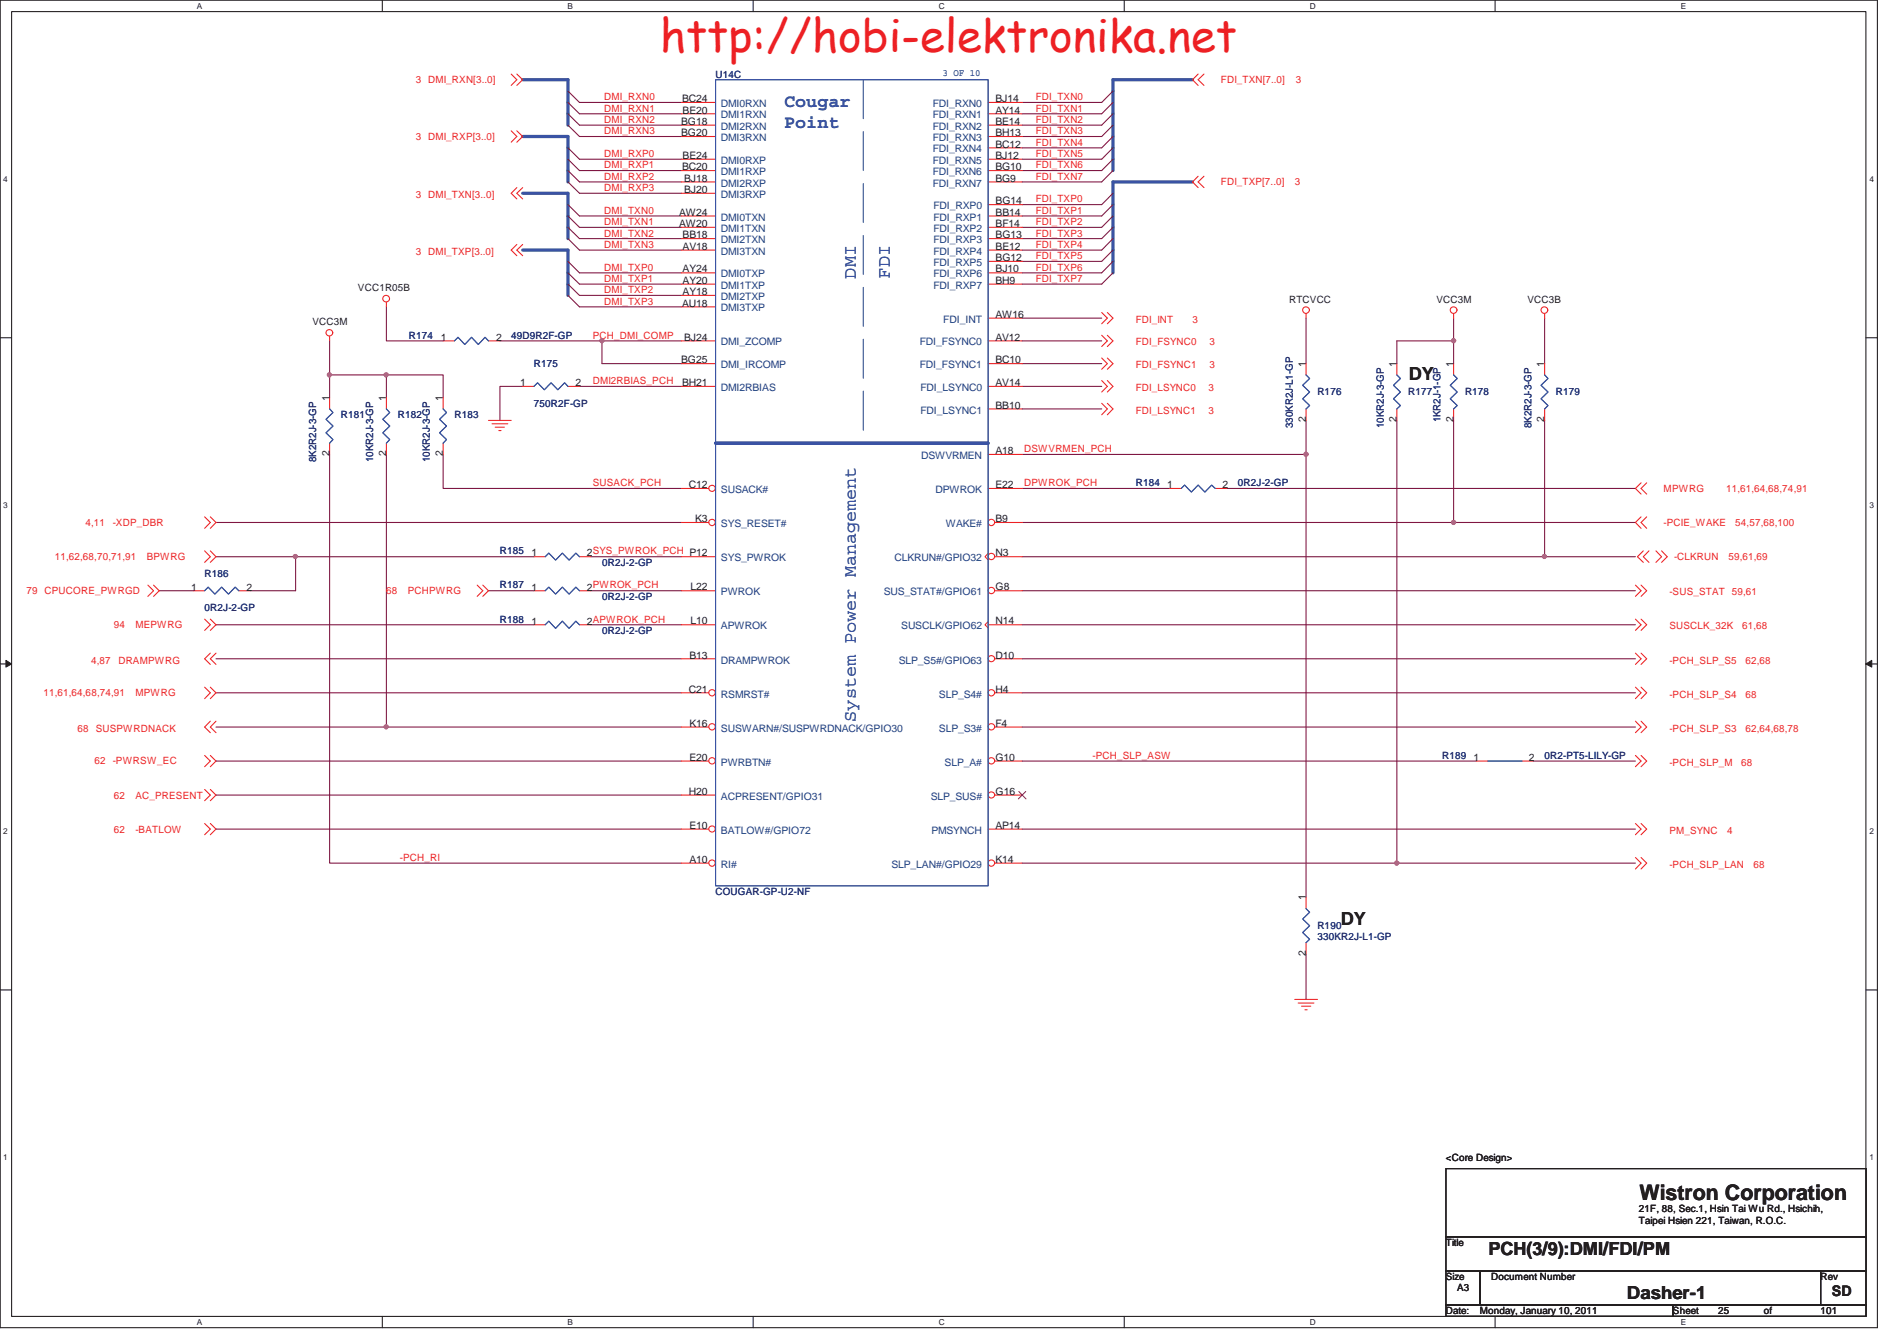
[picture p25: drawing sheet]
<svg xmlns="http://www.w3.org/2000/svg" width="297mm" height="210mm" viewBox="0 0 297 210" stroke-linecap="round" stroke-linejoin="round" font-family="sans-serif">
<defs><g id="words">
<text font-size="7.1" fill="#ed2024" x="103.3" y="8.1">http://hobi-elektronika.net</text>
<text font-size="3.3" fill="#231f20" x="256.7" y="187.9">Wistron Corporation</text>
<g font-size="2.8" fill="#3a53a4">
<text x="122.8" y="16.8">Cougar</text>
<text x="122.8" y="20">Point</text>
<text x="134" y="43.6" transform="rotate(-90 134 43.6)">DMI</text>
<text x="139.3" y="43.6" transform="rotate(-90 139.3 43.6)">FDI</text>
<text x="134" y="113" transform="rotate(-90 134 113)">System Power Management</text>
</g>
<g font-size="2.8" fill="#231f20">
<text x="220.6" y="59.6">DY</text>
<text x="209.9" y="144.9">DY</text>
<text x="233.1" y="196.5">PCH(3/9):DMI/FDI/PM</text>
<text x="254.8" y="203.4">Dasher-1</text>
</g>
<text font-size="2.3" fill="#231f20" x="286.8" y="202.9">SD</text>
<text font-size="1.6" fill="#3a53a4" x="147.6" y="11.9">3 OF 10</text>
<g font-size="1.6" fill="#ec2426">
<text x="65.1" y="13">3 DMI_RXN[3..0]</text>
<text x="94.6" y="15.7">DMI_RXN0</text>
<text x="94.6" y="17.5">DMI_RXN1</text>
<text x="162.2" y="15.7">FDI_TXN0</text>
<text x="162.2" y="17.5">FDI_TXN1</text>
<text x="191.2" y="13">FDI_TXN[7..0]</text>
<text x="202.9" y="13">3</text>
<text x="65.1" y="21.9">3 DMI_RXP[3..0]</text>
<text x="94.6" y="19.3">DMI_RXN2</text>
<text x="94.6" y="21">DMI_RXN3</text>
<text x="162.2" y="19.3">FDI_TXN2</text>
<text x="162.2" y="21">FDI_TXN3</text>
<text x="162.2" y="22.8">FDI_TXN4</text>
<text x="94.6" y="24.6">DMI_RXP0</text>
<text x="94.6" y="26.4">DMI_RXP1</text>
<text x="94.6" y="28.1">DMI_RXP2</text>
<text x="94.6" y="29.9">DMI_RXP3</text>
<text x="162.2" y="24.6">FDI_TXN5</text>
<text x="162.2" y="26.4">FDI_TXN6</text>
<text x="162.2" y="28.1">FDI_TXN7</text>
<text x="191.2" y="29">FDI_TXP[7..0]</text>
<text x="202.7" y="29">3</text>
<text x="65.1" y="31">3 DMI_TXN[3..0]</text>
<text x="94.6" y="33.5">DMI_TXN0</text>
<text x="94.6" y="35.3">DMI_TXN1</text>
<text x="162.2" y="31.7">FDI_TXP0</text>
<text x="162.2" y="33.5">FDI_TXP1</text>
<text x="162.2" y="35.3">FDI_TXP2</text>
<text x="65.1" y="39.9">3 DMI_TXP[3..0]</text>
<text x="94.6" y="37">DMI_TXN2</text>
<text x="94.6" y="38.8">DMI_TXN3</text>
<text x="162.2" y="37">FDI_TXP3</text>
<text x="162.2" y="38.8">FDI_TXP4</text>
<text x="162.2" y="40.6">FDI_TXP5</text>
<text x="94.6" y="42.4">DMI_TXP0</text>
<text x="94.6" y="44.1">DMI_TXP1</text>
<text x="94.6" y="45.9">DMI_TXP2</text>
<text x="94.6" y="47.7">DMI_TXP3</text>
<text x="162.2" y="42.4">FDI_TXP6</text>
<text x="162.2" y="44.1">FDI_TXP7</text>
<text x="92.8" y="53">PCH_DMI_COMP</text>
<text x="177.8" y="50.6">FDI_INT</text>
<text x="186.7" y="50.6">3</text>
<text x="177.8" y="54.1">FDI_FSYNC0</text>
<text x="177.8" y="57.6">FDI_FSYNC1</text>
<text x="189.4" y="54.1">3</text>
<text x="189.4" y="57.6">3</text>
<text x="92.8" y="60.2">DMI2RBIAS_PCH</text>
<text x="177.8" y="61.2">FDI_LSYNC0</text>
<text x="177.8" y="64.8">FDI_LSYNC1</text>
<text x="189.2" y="61.2">3</text>
<text x="189.2" y="64.8">3</text>
<text x="160.4" y="70.8">DSWVRMEN_PCH</text>
<text x="92.8" y="76.2">SUSACK_PCH</text>
<text x="160.4" y="76.2">DPWROK_PCH</text>
<text x="260.5" y="77.1">MPWRG</text>
<text x="270.3" y="77.1">11,61,64,68,74,91</text>
<text x="13.4" y="82.4">4,11</text>
<text x="17.6" y="82.4">-XDP_DBR</text>
<text x="260.5" y="82.4">-PCIE_WAKE</text>
<text x="271.7" y="82.4">54,57,68,100</text>
<text x="8.6" y="87.7">11,62,68,70,71,91</text>
<text x="23" y="87.7">BPWRG</text>
<text x="262.1" y="87.7">-CLKRUN</text>
<text x="270.6" y="87.7">59,61,69</text>
<text x="4.1" y="93">79 CPUCORE_PWRGD</text>
<text x="60.5" y="93">68</text>
<text x="63.9" y="93">PCHPWRG</text>
<text x="261.4" y="93.2">-SUS_STAT 59,61</text>
<text x="17.8" y="98.4">94</text>
<text x="21.2" y="98.4">MEPWRG</text>
<text x="261.4" y="98.5">SUSCLK_32K</text>
<text x="272.8" y="98.5">61,68</text>
<text x="14.3" y="103.9">4,87</text>
<text x="18.5" y="103.9">DRAMPWRG</text>
<text x="261.4" y="103.9">-PCH_SLP_S5</text>
<text x="273.3" y="103.9">62,68</text>
<text x="6.8" y="109">11,61,64,68,74,91</text>
<text x="21.2" y="109">MPWRG</text>
<text x="261.4" y="109.2">-PCH_SLP_S4</text>
<text x="273.3" y="109.2">68</text>
<text x="12.1" y="114.6">68 SUSPWRDNACK</text>
<text x="14.8" y="119.7">62 -PWRSW_EC</text>
<text x="171.1" y="118.8">-PCH_SLP_ASW</text>
<text x="261.4" y="114.6">-PCH_SLP_S3</text>
<text x="261.4" y="119.9">-PCH_SLP_M</text>
<text x="272.6" y="119.9">68</text>
<text x="273.3" y="114.6">62,64,68,78</text>
<text x="17.8" y="125.1">62</text>
<text x="21.2" y="125.1">AC_PRESENT</text>
<text x="17.8" y="130.4">62</text>
<text x="21.2" y="130.4">-BATLOW</text>
<text x="261.4" y="130.6">PM_SYNC</text>
<text x="270.5" y="130.6">4</text>
<text x="62.6" y="134.8">-PCH_RI</text>
<text x="261.4" y="135.9">-PCH_SLP_LAN</text>
<text x="274.6" y="135.9">68</text>
</g>
<g font-size="1.6" fill="#231f20">
<text x="106.8" y="16">BC24</text>
<text x="106.9" y="17.8">BE20</text>
<text x="155.9" y="16">BJ14</text>
<text x="155.9" y="17.8">AY14</text>
<text x="106.7" y="19.6">BG18</text>
<text x="106.7" y="21.3">BG20</text>
<text x="155.9" y="19.6">BE14</text>
<text x="155.9" y="21.3">BH13</text>
<text x="155.9" y="23.1">BC12</text>
<text x="106.8" y="26.7">BC20</text>
<text x="106.9" y="24.9">BE24</text>
<text x="107.1" y="28.4">BJ18</text>
<text x="155.9" y="24.9">BJ12</text>
<text x="155.9" y="26.7">BG10</text>
<text x="155.9" y="28.4">BG9</text>
<text x="106.3" y="33.8">AW24</text>
<text x="106.3" y="35.5">AW20</text>
<text x="107.1" y="30.2">BJ20</text>
<text x="155.9" y="32">BG14</text>
<text x="155.9" y="33.8">BB14</text>
<text x="155.9" y="35.5">BF14</text>
<text x="106.9" y="37.3">BB18</text>
<text x="106.9" y="39.1">AV18</text>
<text x="155.9" y="37.3">BG13</text>
<text x="155.9" y="39.1">BE12</text>
<text x="155.9" y="40.9">BG12</text>
<text x="56.1" y="45.6">VCC1R05B</text>
<text x="106.8" y="48">AU18</text>
<text x="106.9" y="42.7">AY24</text>
<text x="106.9" y="44.4">AY20</text>
<text x="106.9" y="46.2">AY18</text>
<text x="155.9" y="42.7">BJ10</text>
<text x="155.9" y="44.4">BH9</text>
<text x="201.9" y="47.4">RTCVCC</text>
<text x="224.9" y="47.4">VCC3M</text>
<text x="239.2" y="47.4">VCC3B</text>
<text x="48.9" y="50.9">VCC3M</text>
<text x="69" y="53.3">1</text>
<text x="77.7" y="53.3">2</text>
<text x="107.1" y="53.3">BJ24</text>
<text x="155.9" y="49.8">AW16</text>
<text x="155.9" y="53.3">AV12</text>
<text x="106.7" y="56.9">BG25</text>
<text x="155.9" y="56.9">BC10</text>
<text x="204.5" y="57.5" transform="rotate(-90 204.5 57.5)">1</text>
<text x="218.7" y="57.5" transform="rotate(-90 218.7 57.5)">1</text>
<text x="227.6" y="57.5" transform="rotate(-90 227.6 57.5)">1</text>
<text x="241.8" y="57.5" transform="rotate(-90 241.8 57.5)">1</text>
<text x="51.6" y="62.8" transform="rotate(-90 51.6 62.8)">1</text>
<text x="60.5" y="62.8" transform="rotate(-90 60.5 62.8)">1</text>
<text x="69.4" y="62.8" transform="rotate(-90 69.4 62.8)">1</text>
<text x="81.4" y="60.4">1</text>
<text x="90.1" y="60.4">2</text>
<text x="106.8" y="60.4">BH21</text>
<text x="155.9" y="60.4">AV14</text>
<text x="155.9" y="64">BB10</text>
<text x="51.6" y="71.5" transform="rotate(-90 51.6 71.5)">2</text>
<text x="60.5" y="71.5" transform="rotate(-90 60.5 71.5)">2</text>
<text x="69.4" y="71.5" transform="rotate(-90 69.4 71.5)">2</text>
<text x="155.9" y="71.1">A18</text>
<text x="204.5" y="66.1" transform="rotate(-90 204.5 66.1)">2</text>
<text x="218.7" y="66.1" transform="rotate(-90 218.7 66.1)">2</text>
<text x="227.6" y="66.1" transform="rotate(-90 227.6 66.1)">2</text>
<text x="241.8" y="66.1" transform="rotate(-90 241.8 66.1)">2</text>
<text x="107.9" y="76.5">C12</text>
<text x="155.9" y="76.5">E22</text>
<text x="182.8" y="76.5">1</text>
<text x="191.4" y="76.5">2</text>
<text x="108.8" y="81.8">K3</text>
<text x="155.9" y="81.8">B9</text>
<text x="83.2" y="87.1">1</text>
<text x="91.9" y="87.1">2SYS_PWROK_PCH P12</text>
<text x="155.9" y="87.1">N3</text>
<text x="29.9" y="92.5">1</text>
<text x="38.6" y="92.5">2</text>
<text x="83.2" y="92.5">1</text>
<text x="91.9" y="92.5">2PWROK_PCH</text>
<text x="108.1" y="92.4">L22</text>
<text x="155.9" y="92.4">G8</text>
<text x="83.2" y="97.8">1</text>
<text x="91.9" y="97.8">2APWROK_PCH</text>
<text x="108.1" y="97.8">L10</text>
<text x="155.9" y="97.8">N14</text>
<text x="107.9" y="103.1">B13</text>
<text x="155.9" y="103.1">D10</text>
<text x="107.9" y="108.5">C21</text>
<text x="107.9" y="113.8">K16</text>
<text x="155.9" y="113.8">F4</text>
<text x="155.9" y="108.5">H4</text>
<text x="107.9" y="119.1">E20</text>
<text x="155.9" y="119.1">G10</text>
<text x="230.7" y="119.1">1</text>
<text x="239.4" y="119.1">2</text>
<text x="107.9" y="124.4">H20</text>
<text x="155.9" y="124.4">G16</text>
<text x="107.9" y="129.8">E10</text>
<text x="155.9" y="129.8">AP14</text>
<text x="107.9" y="135.1">A10</text>
<text x="155.9" y="135.1">K14</text>
<text x="204.5" y="141" transform="rotate(-90 204.5 141)">1</text>
<text x="204.5" y="149.7" transform="rotate(-90 204.5 149.7)">2</text>
<text x="226.4" y="181.8">&lt;Core Design&gt;</text>
<text x="256.6" y="189.8">21F, 88, Sec.1, Hsin Tai Wu Rd., Hsichih,</text>
<text x="256.6" y="191.6">Taipei Hsien 221, Taiwan, R.O.C.</text>
<text x="226.4" y="195.1">Title</text>
<text x="226.4" y="200.5">Size</text>
<text x="228.2" y="202.2">A3</text>
<text x="233.5" y="200.5">Document Number</text>
<text x="285.1" y="200.5">Rev</text>
<text x="226.4" y="205.8">Date:</text>
<text x="231.7" y="205.8">Monday, January 10, 2011</text>
<text x="262" y="205.8">Sheet</text>
<text x="269" y="205.8">25</text>
<text x="276.2" y="205.8">of</text>
<text x="285" y="205.8">101</text>
</g>
<g font-size="1.6" fill="#2d2d72">
<text x="112" y="12.1">U14C</text>
<text x="64" y="53">R174</text>
<text x="80" y="53">49D9R2F-GP</text>
<text x="83.6" y="57.5">R175</text>
<text x="53.4" y="65.5">R181</text>
<text x="62.3" y="65.5">R182</text>
<text x="71.2" y="65.5">R183</text>
<text x="83.6" y="63.7">750R2F-GP</text>
<text x="206.3" y="61.9">R176</text>
<text x="220.5" y="61.9">R177</text>
<text x="229.4" y="61.9">R178</text>
<text x="243.6" y="61.9">R179</text>
<text x="202.4" y="67" transform="rotate(-90 202.4 67)">330KR2J-L1-GP</text>
<text x="216.7" y="67" transform="rotate(-90 216.7 67)">10KR2J-3-GP</text>
<text x="225.6" y="66.1" transform="rotate(-90 225.6 66.1)">1KR2J-1-GP</text>
<text x="239.8" y="67" transform="rotate(-90 239.8 67)">8K2R2J-3-GP</text>
<text x="49.5" y="72.4" transform="rotate(-90 49.5 72.4)">8K2R2J-3-GP</text>
<text x="58.4" y="72.4" transform="rotate(-90 58.4 72.4)">10KR2J-3-GP</text>
<text x="67.3" y="72.4" transform="rotate(-90 67.3 72.4)">10KR2J-3-GP</text>
<text x="177.8" y="76.2">R184</text>
<text x="193.8" y="76.2">0R2J-2-GP</text>
<text x="78.3" y="86.8">R185</text>
<text x="94.3" y="88.6">0R2J-2-GP</text>
<text x="32" y="90.4">R186</text>
<text x="32" y="95.7">0R2J-2-GP</text>
<text x="78.3" y="92.1">R187</text>
<text x="94.3" y="93.9">0R2J-2-GP</text>
<text x="78.3" y="97.5">R188</text>
<text x="94.3" y="99.3">0R2J-2-GP</text>
<text x="225.8" y="118.8">R189</text>
<text x="241.8" y="118.8">0R2-PT5-LILY-GP</text>
<text x="112" y="140.2">COUGAR-GP-U2-NF</text>
<text x="206.3" y="145.5">R190</text>
<text x="206.3" y="147.3">330KR2J-L1-GP</text>
</g>
<g font-size="1.6" fill="#1d437e">
<text x="112.9" y="16.8">DMI0RXN</text>
<text x="146.1" y="16.8">FDI_RXN0</text>
<text x="112.9" y="18.5">DMI1RXN</text>
<text x="112.9" y="20.3">DMI2RXN</text>
<text x="112.9" y="22.1">DMI3RXN</text>
<text x="146.1" y="18.5">FDI_RXN1</text>
<text x="146.1" y="20.3">FDI_RXN2</text>
<text x="146.1" y="22.1">FDI_RXN3</text>
<text x="146.1" y="23.9">FDI_RXN4</text>
<text x="112.9" y="25.7">DMI0RXP</text>
<text x="112.9" y="27.4">DMI1RXP</text>
<text x="112.9" y="29.2">DMI2RXP</text>
<text x="146.1" y="25.7">FDI_RXN5</text>
<text x="146.1" y="27.4">FDI_RXN6</text>
<text x="146.1" y="29.2">FDI_RXN7</text>
<text x="112.9" y="31">DMI3RXP</text>
<text x="112.9" y="34.5">DMI0TXN</text>
<text x="146.2" y="32.8">FDI_RXP0</text>
<text x="146.2" y="34.5">FDI_RXP1</text>
<text x="112.9" y="36.3">DMI1TXN</text>
<text x="112.9" y="38.1">DMI2TXN</text>
<text x="112.9" y="39.9">DMI3TXN</text>
<text x="146.2" y="36.3">FDI_RXP2</text>
<text x="146.2" y="38.1">FDI_RXP3</text>
<text x="146.2" y="39.9">FDI_RXP4</text>
<text x="146.2" y="41.7">FDI_RXP5</text>
<text x="112.9" y="43.4">DMI0TXP</text>
<text x="112.9" y="45.2">DMI1TXP</text>
<text x="112.9" y="47">DMI2TXP</text>
<text x="146.2" y="43.4">FDI_RXP6</text>
<text x="146.2" y="45.2">FDI_RXP7</text>
<text x="112.9" y="48.8">DMI3TXP</text>
<text x="147.7" y="50.6">FDI_INT</text>
<text x="112.9" y="54.1">DMI_ZCOMP</text>
<text x="112.9" y="57.6">DMI_IRCOMP</text>
<text x="144" y="54.1">FDI_FSYNC0</text>
<text x="144" y="57.6">FDI_FSYNC1</text>
<text x="112.9" y="61.2">DMI2RBIAS</text>
<text x="144.1" y="61.2">FDI_LSYNC0</text>
<text x="144.1" y="64.8">FDI_LSYNC1</text>
<text x="144.2" y="71.9">DSWVRMEN</text>
<text x="112.9" y="77.2">SUSACK#</text>
<text x="146.5" y="77.2">DPWROK</text>
<text x="112.9" y="82.6">SYS_RESET#</text>
<text x="148.1" y="82.6">WAKE#</text>
<text x="112.9" y="87.9">SYS_PWROK</text>
<text x="140.1" y="87.9">CLKRUN#/GPIO32</text>
<text x="112.9" y="93.2">PWROK</text>
<text x="138.4" y="93.2">SUS_STAT#/GPIO61</text>
<text x="112.9" y="98.5">APWROK</text>
<text x="141.1" y="98.5">SUSCLK/GPIO62</text>
<text x="112.9" y="103.9">DRAMPWROK</text>
<text x="140.7" y="103.9">SLP_S5#/GPIO63</text>
<text x="112.9" y="109.2">RSMRST#</text>
<text x="147" y="109.2">SLP_S4#</text>
<text x="112.9" y="119.9">PWRBTN#</text>
<text x="112.9" y="114.6">SUSWARN#/SUSPWRDNACK/GPIO30</text>
<text x="147" y="114.6">SLP_S3#</text>
<text x="147.9" y="119.9">SLP_A#</text>
<text x="112.9" y="125.2">ACPRESENT/GPIO31</text>
<text x="145.7" y="125.2">SLP_SUS#</text>
<text x="112.9" y="130.6">BATLOW#/GPIO72</text>
<text x="145.8" y="130.6">PMSYNCH</text>
<text x="112.9" y="135.9">RI#</text>
<text x="139.6" y="135.9">SLP_LAN#/GPIO29</text>
</g>
<g font-size="1.3" fill="#231f20">
<text x="30.8" y="1.4">A</text>
<text x="88.9" y="1.4">B</text>
<text x="147" y="1.4">C</text>
<text x="205.1" y="1.4">D</text>
<text x="263.2" y="1.4">E</text>
<text x=".5" y="28.5">4</text>
<text x="292.7" y="28.5">4</text>
<text x=".5" y="79.6">3</text>
<text x="292.7" y="79.6">3</text>
<text x=".5" y="130.6">2</text>
<text x="292.7" y="130.6">2</text>
<text x=".5" y="181.7">1</text>
<text x="292.7" y="181.7">1</text>
<text x="30.8" y="207.4">A</text>
<text x="88.9" y="207.4">B</text>
<text x="147" y="207.4">C</text>
<text x="205.1" y="207.4">D</text>
<text x="263.2" y="207.4">E</text>
</g>
</g></defs>
<path d="M0 0h294v207.9h-294zM1.8 1.8h290.4v204.3h-290.4z" fill="none" stroke="#231f20" stroke-width=".17"/>
<g fill="#fff">
<path d="M30.8 .2h.8v1.4h-.8z"/>
<path d="M30.8 206.3h.8v1.4h-.8z"/>
</g>
<path d="M59.9 0v1.8M59.9 206.1v1.8" fill="none" stroke="#231f20" stroke-width=".17"/>
<g fill="#fff">
<path d="M88.9 .2h.8v1.4h-.8z"/>
<path d="M88.9 206.3h.8v1.4h-.8z"/>
</g>
<path d="M117.9 0v1.8M117.9 206.1v1.8" fill="none" stroke="#231f20" stroke-width=".17"/>
<g fill="#fff">
<path d="M146.9 .2h.9v1.4h-.9z"/>
<path d="M146.9 206.3h.9v1.4h-.9z"/>
</g>
<path d="M176 0v1.8M176 206.1v1.8" fill="none" stroke="#231f20" stroke-width=".17"/>
<g fill="#fff">
<path d="M205 .2h.9v1.4h-.9z"/>
<path d="M205 206.3h.9v1.4h-.9z"/>
</g>
<path d="M234.1 0v1.8M234.1 206.1v1.8" fill="none" stroke="#231f20" stroke-width=".17"/>
<g fill="#fff">
<path d="M263.1 .2h.8v1.4h-.8z"/>
<path d="M263.1 206.3h.8v1.4h-.8z"/>
<path d="M.5 27.3h.7v1.4h-.7z"/>
<path d="M292.7 27.3h.6v1.4h-.6z"/>
<path d="M.5 78.4h.7v1.4h-.7z"/>
<path d="M292.7 78.4h.6v1.4h-.6z"/>
</g>
<path d="M0 52.9h1.8M292.2 52.9h1.8" fill="none" stroke="#231f20" stroke-width=".17"/>
<g fill="#fff">
<path d="M.5 129.5h.7v1.4h-.7z"/>
<path d="M292.7 129.5h.6v1.4h-.6z"/>
</g>
<path d="M0 104h1.8M292.2 104h1.8" fill="none" stroke="#231f20" stroke-width=".17"/>
<path d="M.9 103.4l.9 .6-.9 .5z" fill="#231f20"/>
<path d="M.9 103.4l.9 .6-.9 .5z" fill="none" stroke="#231f20" stroke-width=".16"/>
<path d="M292.2 104l.9-.6v1.1z" fill="#231f20"/>
<path d="M292.2 104l.9-.6v1.1z" fill="none" stroke="#231f20" stroke-width=".16"/>
<g fill="#fff">
<path d="M.5 180.6h.7v1.4h-.7z"/>
<path d="M292.7 180.6h.6v1.4h-.6z"/>
</g>
<path d="M0 155h1.8M292.2 155h1.8" fill="none" stroke="#231f20" stroke-width=".17"/>
<g fill="none" stroke="#7f1542" stroke-width=".17">
<path d="M90.7 16h16M90.7 17.8h16M90.7 19.6h16M90.7 21.4h16M90.7 24.9h16M90.7 26.7h16M90.7 28.5h16M90.7 30.3h16M90.7 42.7h16M90.7 44.5h16M90.7 46.3h16M90.7 48.1h16"/>
<path d="M94.3 56.9h12.4M94.3 53.4h12.4M160.1 108.5h96M160.1 113.8h96"/>
</g>
<path d="M81.8 12.5h7.1M88.9 17.8v1.8M81.8 39.2h7.1M81.8 21.4h7.1M88.9 26.7v1.8M88.9 44.5v1.8" fill="none" stroke="#3a53a4" stroke-width=".51"/>
<circle cx="94.3" cy="53.3" r=".33" fill="#b8529f"/>
<circle cx="94.3" cy="53.3" r=".33" fill="none" stroke="#b8529f" stroke-width=".17"/>
<g fill="none" stroke="#7f1542" stroke-width=".17">
<path d="M90.7 33.8h16M90.7 35.6h16M90.7 37.4h16M90.7 39.2h16M60.5 48.1v5.3h8.9M33.8 81.8h72.9M92.5 97.8h14.2M227.6 81.8h28.5M33.8 103.2h72.9M33.8 108.5h72.9M33.8 119.2h72.9M33.8 129.8h72.9"/>
<path d="M160.1 129.8h96M218.7 135.2h37.4"/>
</g>
<circle cx="227.6" cy="81.8" r=".33" fill="#b8529f"/>
<circle cx="227.6" cy="81.8" r=".33" fill="none" stroke="#b8529f" stroke-width=".17"/>
<path d="M81.8 30.3h7.1M88.9 35.6v1.8" fill="none" stroke="#3a53a4" stroke-width=".51"/>
<g fill="none" stroke="#7f1542" stroke-width=".17">
<path d="M160.1 17.8h12.4M160.1 19.6h12.4M160.1 16h12.4M160.1 21.4h12.4M160.1 23.2h12.4M160.1 24.9h12.4M160.1 26.7h12.4M160.1 28.5h12.4M160.1 32h12.4M160.1 33.8h12.4M160.1 35.6h12.4M160.1 37.4h12.4"/>
<path d="M160.1 39.2h12.4M94.3 53.4v3.5M160.1 40.9h12.4M160.1 42.7h12.4M160.1 44.5h12.4M160.1 49.8h12.4M218.7 53.4v3.5M227.6 53.4v3.5M160.1 60.5h12.4M160.1 64h12.4M160.1 92.5h96"/>
</g>
<circle cx="227.6" cy="53.3" r=".33" fill="#b8529f"/>
<circle cx="227.6" cy="53.3" r=".33" fill="none" stroke="#b8529f" stroke-width=".17"/>
<path d="M160.1 53.4h12.4M160.1 56.9h12.4M227.6 49.8v3.6h-8.9M241.9 49.8v7.1M46.3 87.2h37.3M92.5 87.2h14.2M160.1 97.8h96M160.1 103.2h96" fill="none" stroke="#7f1542" stroke-width=".17"/>
<path d="M88.9 12.5v5.3M186.7 12.5h-12.4v14.2M88.9 21.4v5.3M88.9 30.3v5.3M88.9 39.2v5.3M186.7 28.5h-12.4v14.2" fill="none" stroke="#3a53a4" stroke-width=".51"/>
<circle cx="46.2" cy="87.1" r=".32" fill="#b8529f"/>
<circle cx="46.2" cy="87.1" r=".32" fill="none" stroke="#b8529f" stroke-width=".17"/>
<path d="M78.3 53.4h16M241.9 87.2h14.2" fill="none" stroke="#7f1542" stroke-width=".17"/>
<circle cx="241.8" cy="87.1" r=".32" fill="#b8529f"/>
<circle cx="241.8" cy="87.1" r=".32" fill="none" stroke="#b8529f" stroke-width=".17"/>
<path d="M60.5 58.7h8.9v3.6M69.4 71.2v5.3h37.3M81.8 60.5h-3.5v5.3M90.7 60.5h16M24.9 92.5h5.4M33.8 97.8h49.8M33.8 87.2h12.5v5.3h-7.1" fill="none" stroke="#7f1542" stroke-width=".17"/>
<circle cx="60.5" cy="58.7" r=".32" fill="#b8529f"/>
<circle cx="60.5" cy="58.7" r=".32" fill="none" stroke="#b8529f" stroke-width=".17"/>
<path d="M51.6 62.3v-3.6h8.9v3.6" fill="none" stroke="#7f1542" stroke-width=".17"/>
<circle cx="51.6" cy="58.7" r=".32" fill="#b8529f"/>
<circle cx="51.6" cy="58.7" r=".32" fill="none" stroke="#b8529f" stroke-width=".17"/>
<path d="M51.6 53.4v5.3M60.5 71.2v42.6" fill="none" stroke="#7f1542" stroke-width=".17"/>
<circle cx="60.5" cy="113.8" r=".32" fill="#b8529f"/>
<circle cx="60.5" cy="113.8" r=".32" fill="none" stroke="#b8529f" stroke-width=".17"/>
<path d="M51.6 71.2v64h55.1M218.7 65.8v69.4M227.6 65.8v16h-67.5M241.9 65.8v21.4h-81.8M76.5 92.5h7.1M92.5 92.5h14.2M33.8 113.8h72.9" fill="none" stroke="#7f1542" stroke-width=".17"/>
<circle cx="218.7" cy="135.1" r=".33" fill="#b8529f"/>
<circle cx="218.7" cy="135.1" r=".33" fill="none" stroke="#b8529f" stroke-width=".17"/>
<path d="M204.5 49.8v7.1M160.1 71.2h44.4M160.1 76.5h23.1M192.1 76.5h64M204.5 65.8v74.7M160.1 135.2h58.6" fill="none" stroke="#7f1542" stroke-width=".17"/>
<circle cx="204.5" cy="71.1" r=".33" fill="#b8529f"/>
<circle cx="204.5" cy="71.1" r=".33" fill="none" stroke="#b8529f" stroke-width=".17"/>
<g fill="none" stroke="#7f1542" stroke-width=".17">
<path d="M88.9 14.3l1.8 1.7M88.9 16l1.8 1.8M88.9 17.8l1.8 1.8M88.9 19.6l1.8 1.8M174.3 14.3l-1.8 1.7M174.3 16l-1.8 1.8M174.3 17.8l-1.8 1.8M174.3 19.6l-1.8 1.8M88.9 32l1.8 1.8M88.9 33.8l1.8 1.8M88.9 35.6l1.8 1.8M88.9 37.4l1.8 1.8"/>
<path d="M88.9 23.2l1.8 1.7M88.9 24.9l1.8 1.8M88.9 26.7l1.8 1.8M88.9 28.5l1.8 1.8M174.3 21.4l-1.8 1.8M174.3 23.2l-1.8 1.7M174.3 24.9l-1.8 1.8M174.3 26.7l-1.8 1.8M174.3 30.3l-1.8 1.7M174.3 32l-1.8 1.8M174.3 33.8l-1.8 1.8M174.3 35.6l-1.8 1.8"/>
<path d="M174.3 37.4l-1.8 1.8M174.3 39.2l-1.8 1.7M88.9 40.9l1.8 1.8M88.9 42.7l1.8 1.8M88.9 44.5l1.8 1.8M88.9 46.3l1.8 1.8M174.3 40.9l-1.8 1.8M174.3 42.7l-1.8 1.8M160.1 119.2h71.1M240.1 119.2h16M33.8 124.5h72.9M204.5 149.4v7.1"/>
</g>
<g fill="none" stroke="#ec2426" stroke-width=".17">
<path d="M80 11.6l.9 .9-.9 .9M80.9 11.6l.9 .9-.9 .9M106.7 16h5.3M106.7 17.8h5.3M106.7 19.6h5.3M154.7 16h5.4M154.7 17.8h5.4M154.7 19.6h5.4M187.6 11.6l-.9 .9 .9 .9M188.5 11.6l-.9 .9 .9 .9M80 20.5l.9 .9-.9 .9M80.9 29.4l-.9 .9 .9 .9"/>
<path d="M80.9 38.3l-.9 .9 .9 .8M80.9 20.5l.9 .9-.9 .9M81.8 29.4l-.9 .9 .9 .9M81.8 38.3l-.9 .9 .9 .8M106.7 21.4h5.3M106.7 24.9h5.3M106.7 26.7h5.3M106.7 28.5h5.3M106.7 30.3h5.3M106.7 33.8h5.3M106.7 35.6h5.3M106.7 37.4h5.3"/>
<path d="M106.7 39.2h5.3M154.7 21.4h5.4M154.7 24.9h5.4M154.7 26.7h5.4M154.7 28.5h5.4M154.7 33.8h5.4M154.7 35.6h5.4M154.7 37.4h5.4M154.7 39.2h5.4M154.7 23.2h5.4M154.7 32h5.4M187.6 27.6l-.9 .9 .9 .9"/>
<path d="M188.5 27.6l-.9 .9 .9 .9M51.6 52.7v.7M60.5 47.3v.8M106.7 42.7h5.3M106.7 44.5h5.3M106.7 46.3h5.3M106.7 48.1h5.3M106.7 53.4h5.3M106.7 56.9h5.3M154.7 42.7h5.4M154.7 44.5h5.4M154.7 53.4h5.4"/>
<path d="M154.7 56.9h5.4M154.7 40.9h5.4M154.7 49.8h5.4M172.5 48.9l.9 .9-.9 .9M172.5 52.5l.9 .9-.9 .9M172.5 56.1l.9 .8-.9 .9M172.5 59.6l.9 .9-.9 .9M173.4 48.9l.9 .9-.9 .9M173.4 52.5l.9 .9-.9 .9M173.4 56.1l.9 .8-.9 .9M173.4 59.6l.9 .9-.9 .9M204.5 49.1v.7"/>
<path d="M218.7 56.9v1.8M227.6 49.1v.7M241.9 49.1v.7M76.5 65.8h3.5M77 66.4h2.5M77.5 66.9h1.5M78.1 67.4h.4M81.8 60.5h1.8M88.9 60.5h1.8M154.7 60.5h5.4M154.7 64h5.4M172.5 63.2l.9 .8-.9 .9"/>
<path d="M173.4 63.2l.9 .8-.9 .9M218.7 64v1.8M257 75.6l-.9 .9 .9 .9M257.8 75.6l-.8 .9 .8 .9M23.2 91.6l.8 .9-.8 .9M24 91.6l.9 .9-.9 .9M32 80.9l.9 .9-.9 .9M32 86.3l.9 .9-.9 .9M32 96.9l.9 .9-.9 .9M32.9 80.9l.9 .9-.9 .9M32.9 86.3l.9 .9-.9 .9M32.9 96.9l.9 .9-.9 .9"/>
<path d="M74.7 91.6l.9 .9-.9 .9M75.6 91.6l.9 .9-.9 .9M83.6 97.8h1.8M90.7 97.8h1.8M256.1 91.6l.9 .9-.9 .9M256.1 96.9l.9 .9-.9 .9M257 80.9l-.9 .9 .9 .9M257 91.6l.8 .9-.8 .9M257 96.9l.8 .9-.8 .9M257.3 86.3l-.9 .9 .9 .9M257.8 80.9l-.8 .9 .8 .9M258.2 86.3l-.9 .9 .9 .9"/>
<path d="M259.3 86.3l.9 .9-.9 .9M260.2 86.3l.9 .9-.9 .9M32 107.6l.9 .9-.9 .9M32 118.3l.9 .9-.9 .9M32.9 112.9l-.9 .9 .9 .9M32.9 107.6l.9 .9-.9 .9M32.9 118.3l.9 .9-.9 .9M32.9 102.3l-.9 .9 .9 .8M33.8 112.9l-.9 .9 .9 .9M33.8 102.3l-.9 .9 .9 .8M256.1 102.3l.9 .9-.9 .8M256.1 107.6l.9 .9-.9 .9"/>
<path d="M256.1 112.9l.9 .9-.9 .9M256.1 118.3l.9 .9-.9 .9M257 102.3l.8 .9-.8 .8M257 107.6l.8 .9-.8 .9M257 112.9l.8 .9-.8 .9M257 118.3l.8 .9-.8 .9M32 128.9l.9 .9-.9 .9M32 123.6l.9 .9-.9 .9M32.9 128.9l.9 .9-.9 .9M32.9 123.6l.9 .9-.9 .9M154.7 129.8h5.4M256.1 128.9l.9 .9-.9 .9"/>
<path d="M256.1 134.3l.9 .9-.9 .9M257 128.9l.8 .9-.8 .9M257 134.3l.8 .9-.8 .9M202.7 156.5h3.6M203.3 157.1h2.4M203.8 157.6h1.4M204.3 158.1h.4"/>
<circle cx="51.6" cy="52.1" r=".52"/>
<circle cx="60.5" cy="46.8" r=".52"/>
<circle cx="204.5" cy="48.6" r=".53"/>
<circle cx="227.6" cy="48.6" r=".53"/>
<circle cx="241.8" cy="48.6" r=".53"/>
</g>
<path d="M226.4 183h65.8v10.7h-65.8zM226.4 193.7h65.8v5.3h-65.8zM226.4 199h5.3v5.3h-5.3zM231.7 199h53.4v5.3h-53.4zM285.1 199h7.1v5.3h-7.1zM226.4 204.3h35.6v1.8h-35.6zM262 204.3h30.2v1.8h-30.2z" fill="none" stroke="#231f20" stroke-width=".17"/>
<path d="M218.7 58.7l.6 .6-1.1 1 1.1 1.1-1.1 1 1.1 1.1-.6 .5M83.6 60.5l.6-.6 1 1.1 1.1-1.1 1 1.1 1.1-1.1 .5 .6M85.4 97.8l.5-.5 1.1 1.1 1.1-1.1 1 1.1 1.1-1.1 .5 .5" fill="none" stroke="#3a53a4" stroke-width=".17"/>
<circle cx="155.3" cy="124.5" r=".5" fill="#fff"/>
<g fill="none" stroke="#ec2426" stroke-width=".17">
<path d="M155.8 124.5h4.3"/>
<circle cx="155.3" cy="124.5" r=".5"/>
</g>
<path d="M159.5 123.9l1.2 1.2M160.6 123.9l-1.1 1.2" fill="none" stroke="#7f431c" stroke-width=".16"/>
<circle cx="155.2" cy="113.8" r=".51" fill="#fff"/>
<g fill="none" stroke="#ec2426" stroke-width=".17">
<path d="M155.8 113.8h4.3"/>
<circle cx="155.2" cy="113.8" r=".51"/>
</g>
<circle cx="155.2" cy="108.5" r=".5" fill="#fff"/>
<g fill="none" stroke="#ec2426" stroke-width=".17">
<path d="M155.8 108.5h4.3"/>
<circle cx="155.2" cy="108.5" r=".5"/>
</g>
<circle cx="155.3" cy="103.1" r=".5" fill="#fff"/>
<g fill="none" stroke="#ec2426" stroke-width=".17">
<path d="M155.8 103.2h4.3"/>
<circle cx="155.3" cy="103.1" r=".5"/>
</g>
<circle cx="111.5" cy="81.8" r=".5" fill="#fff"/>
<g fill="none" stroke="#ec2426" stroke-width=".17">
<path d="M106.7 81.8h4.3M106.7 87.2h5.3"/>
<circle cx="111.5" cy="81.8" r=".5"/>
</g>
<circle cx="111.5" cy="119.1" r=".5" fill="#fff"/>
<g fill="none" stroke="#ec2426" stroke-width=".17">
<path d="M106.7 119.2h4.3"/>
<circle cx="111.5" cy="119.1" r=".5"/>
</g>
<circle cx="111.5" cy="135.1" r=".5" fill="#fff"/>
<g fill="none" stroke="#ec2426" stroke-width=".17">
<path d="M106.7 135.2h4.3"/>
<circle cx="111.5" cy="135.1" r=".5"/>
</g>
<circle cx="155.2" cy="81.8" r=".5" fill="#fff"/>
<g fill="none" stroke="#ec2426" stroke-width=".17">
<path d="M155.8 81.8h4.3"/>
<circle cx="155.2" cy="81.8" r=".5"/>
</g>
<circle cx="155.2" cy="92.5" r=".51" fill="#fff"/>
<g fill="none" stroke="#ec2426" stroke-width=".17">
<path d="M154.7 97.3l-.5 .5 .5 .5M154.7 97.8h5.4M155.8 92.5h4.3M106.7 124.5h5.3"/>
<circle cx="155.2" cy="92.5" r=".51"/>
</g>
<circle cx="111.5" cy="129.8" r=".49" fill="#fff"/>
<g fill="none" stroke="#ec2426" stroke-width=".17">
<path d="M106.7 92.5h5.3M154.7 86.6l-.5 .6 .5 .5M106.7 129.8h4.3"/>
<circle cx="111.5" cy="129.8" r=".49"/>
</g>
<circle cx="155.2" cy="87.1" r=".51" fill="#fff"/>
<g fill="none" stroke="#ec2426" stroke-width=".17">
<path d="M155.8 87.2h4.3"/>
<circle cx="155.2" cy="87.1" r=".51"/>
</g>
<circle cx="111.5" cy="113.8" r=".5" fill="#fff"/>
<g fill="none" stroke="#ec2426" stroke-width=".17">
<path d="M106.7 113.8h4.3"/>
<circle cx="111.5" cy="113.8" r=".5"/>
</g>
<circle cx="111.5" cy="108.5" r=".5" fill="#fff"/>
<g fill="none" stroke="#ec2426" stroke-width=".17">
<path d="M106.7 108.5h4.3M106.7 103.2h5.3"/>
<circle cx="111.5" cy="108.5" r=".5"/>
</g>
<circle cx="155.2" cy="135.1" r=".5" fill="#fff"/>
<g fill="none" stroke="#ec2426" stroke-width=".17">
<path d="M106.7 60.5h5.3M154.7 76.5h5.4M106.7 97.8h5.3M155.8 135.2h4.3"/>
<circle cx="155.2" cy="135.1" r=".5"/>
</g>
<circle cx="155.2" cy="119.1" r=".51" fill="#fff"/>
<g fill="none" stroke="#ec2426" stroke-width=".17">
<path d="M154.7 71.2h5.4M155.8 119.2h4.3"/>
<circle cx="155.2" cy="119.1" r=".51"/>
</g>
<circle cx="111.5" cy="76.5" r=".49" fill="#fff"/>
<g fill="none" stroke="#ec2426" stroke-width=".17">
<path d="M69.4 53.4h1.8M76.5 53.4h1.8M204.5 56.9v1.8M227.6 56.9v1.8M241.9 56.9v1.8M51.6 62.3v1.7M51.6 69.4v1.8M60.5 62.3v1.7M60.5 69.4v1.8M69.4 62.3v1.7M69.4 69.4v1.8M106.7 76.5h4.3"/>
<path d="M183.2 76.5h1.8M190.3 76.5h1.8M204.5 64v1.8M227.6 64v1.8M241.9 64v1.8M30.3 92.5h1.7M37.4 92.5h1.8M83.6 87.2h1.8M83.6 92.5h1.8M90.7 87.2h1.8M90.7 92.5h1.8M231.2 119.2h1.8"/>
<path d="M238.3 119.2h1.8M204.5 140.5v1.8M204.5 147.6v1.8"/>
<circle cx="111.5" cy="76.5" r=".49"/>
</g>
<path d="M135.2 12.5v56.9M135.2 69.4h.1" fill="none" stroke="#fff" stroke-width=".16" stroke-dasharray="6.1 2"/>
<path d="M135.2 12.5v56.9M135.2 69.4h.1" fill="none" stroke="#3a53a4" stroke-width=".16" stroke-dasharray="6.1 2"/>
<g fill="none" stroke="#3a53a4" stroke-width=".17">
<path d="M112 12.5h42.7v126.2h-42.7zM71.2 53.4l.5-.6 1.1 1.1 1-1.1 1.1 1.1 1.1-1.1 .5 .6M204.5 58.7l.6 .6-1.1 1 1.1 1.1-1.1 1 1.1 1.1-.6 .5M227.6 58.7l.6 .6-1.1 1 1.1 1.1-1.1 1 1.1 1.1-.6 .5M241.9 58.7l.5 .6-1.1 1 1.1 1.1-1.1 1 1.1 1.1-.5 .5M51.6 64l.5 .6-1.1 1.1 1.1 1-1.1 1.1 1.1 1-.5 .6M60.5 64l.5 .6-1.1 1.1 1.1 1-1.1 1.1 1.1 1-.5 .6M69.4 64l.5 .6-1.1 1.1 1.1 1-1.1 1.1 1.1 1-.5 .6M185 76.5l.5-.5 1 1.1 1.1-1.1 1.1 1.1 1-1.1 .6 .5M32 92.5l.6-.6 1.1 1.1 1-1.1 1.1 1.1 1-1.1 .6 .6M85.4 87.2l.5-.6 1.1 1.1 1.1-1.1 1 1.1 1.1-1.1 .5 .6M85.4 92.5l.5-.6 1.1 1.1 1.1-1.1 1 1.1 1.1-1.1 .5 .6"/>
<path d="M233 119.2h5.3M204.5 142.3l.6 .5-1.1 1.1 1.1 1.1-1.1 1 1.1 1.1-.6 .5"/>
</g>
<path d="M112 69.4h42.7" fill="none" stroke="#3a53a4" stroke-width=".51"/>
<circle cx="94.3" cy="53.3" r=".33" fill="#b8529f"/>
<circle cx="94.3" cy="53.3" r=".33" fill="none" stroke="#b8529f" stroke-width=".17"/>
<circle cx="227.6" cy="81.8" r=".33" fill="#b8529f"/>
<circle cx="227.6" cy="81.8" r=".33" fill="none" stroke="#b8529f" stroke-width=".17"/>
<circle cx="227.6" cy="53.3" r=".33" fill="#b8529f"/>
<circle cx="227.6" cy="53.3" r=".33" fill="none" stroke="#b8529f" stroke-width=".17"/>
<circle cx="46.2" cy="87.1" r=".32" fill="#b8529f"/>
<circle cx="46.2" cy="87.1" r=".32" fill="none" stroke="#b8529f" stroke-width=".17"/>
<circle cx="241.8" cy="87.1" r=".32" fill="#b8529f"/>
<circle cx="241.8" cy="87.1" r=".32" fill="none" stroke="#b8529f" stroke-width=".17"/>
<circle cx="60.5" cy="58.7" r=".32" fill="#b8529f"/>
<circle cx="60.5" cy="58.7" r=".32" fill="none" stroke="#b8529f" stroke-width=".17"/>
<circle cx="51.6" cy="58.7" r=".32" fill="#b8529f"/>
<circle cx="51.6" cy="58.7" r=".32" fill="none" stroke="#b8529f" stroke-width=".17"/>
<circle cx="60.5" cy="113.8" r=".32" fill="#b8529f"/>
<circle cx="60.5" cy="113.8" r=".32" fill="none" stroke="#b8529f" stroke-width=".17"/>
<circle cx="218.7" cy="135.1" r=".33" fill="#b8529f"/>
<circle cx="218.7" cy="135.1" r=".33" fill="none" stroke="#b8529f" stroke-width=".17"/>
<circle cx="204.5" cy="71.1" r=".33" fill="#b8529f"/>
<circle cx="204.5" cy="71.1" r=".33" fill="none" stroke="#b8529f" stroke-width=".17"/>
<use href="#words"/>
</svg>
